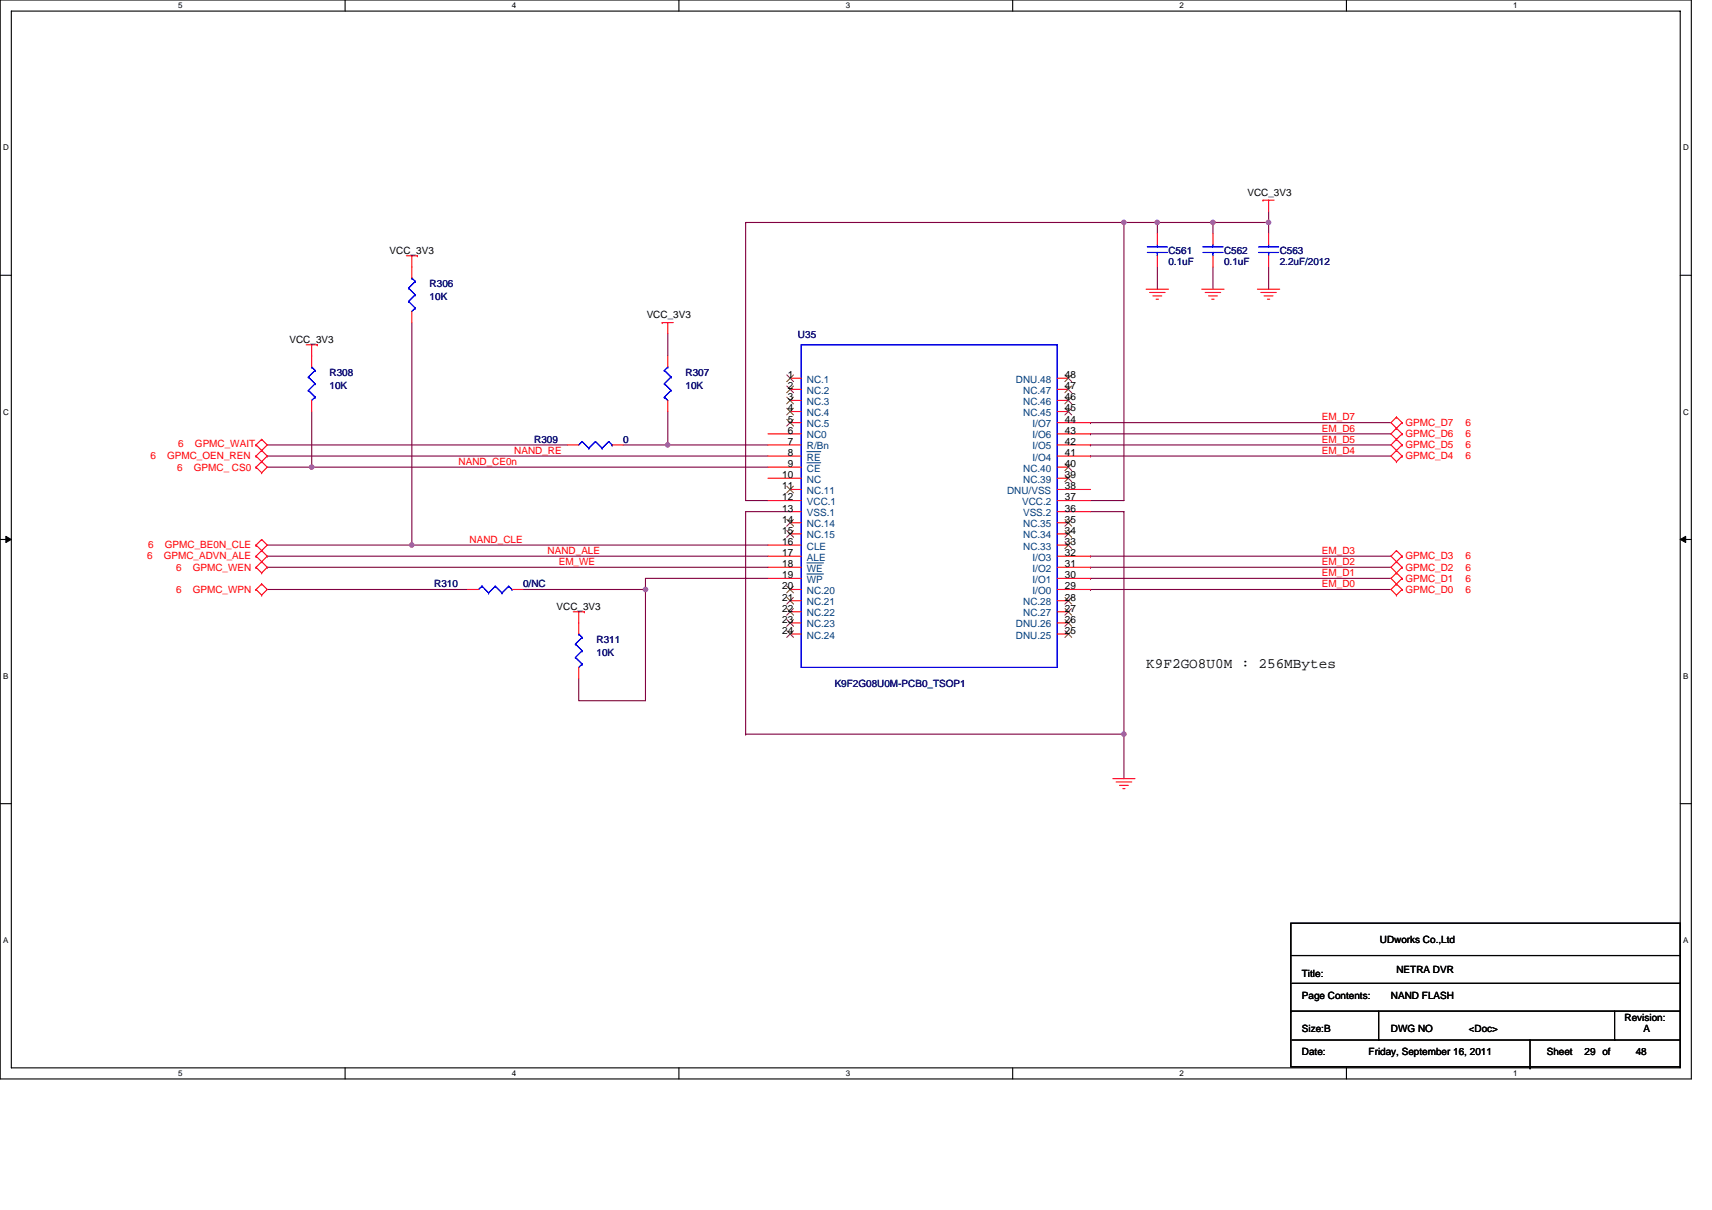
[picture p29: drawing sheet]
<svg xmlns="http://www.w3.org/2000/svg" width="297mm" height="210mm" viewBox="0 0 297 210" stroke-linecap="round" stroke-linejoin="round" font-family="sans-serif">
<defs><g id="words">
<text font-size="2.5" x="198.9" y="115.9">K9F2GO8U0M : 256MBytes</text>
<g font-size="1.7">
<text x="216.4" y="34">VCC_3V3</text>
<text x="67.6" y="44">VCC_3V3</text>
<text x="50.2" y="59.5">VCC_3V3</text>
<text x="112.2" y="55.2">VCC_3V3</text>
<text x="136.7" y="65.6">1</text>
<text x="184.8" y="65.6">48</text>
<text x="136.7" y="67.5">2</text>
<text x="136.7" y="69.5">3</text>
<text x="136.7" y="71.4">4</text>
<text x="184.8" y="71.4">45</text>
<text x="184.8" y="69.5">46</text>
<text x="184.8" y="67.5">47</text>
<text x="136.7" y="73.3">5</text>
<text x="136.7" y="75.3">6</text>
<text x="136.7" y="77.2">7</text>
<text x="184.8" y="73.3">44</text>
<text x="184.8" y="75.3">43</text>
<text x="184.8" y="77.2">42</text>
<text x="135.7" y="83">10</text>
<text x="136.7" y="79.1">8</text>
<text x="136.7" y="81">9</text>
<text x="184.8" y="83">39</text>
<text x="184.8" y="81">40</text>
<text x="184.8" y="79.1">41</text>
<text x="135.7" y="86.8">12</text>
<text x="135.7" y="84.9">11</text>
<text x="135.7" y="88.8">13</text>
<text x="184.8" y="88.8">36</text>
<text x="184.8" y="86.8">37</text>
<text x="184.8" y="84.9">38</text>
<text x="135.7" y="94.6">16</text>
<text x="135.7" y="90.7">14</text>
<text x="135.7" y="92.6">15</text>
<text x="184.8" y="94.6">33</text>
<text x="184.8" y="92.6">34</text>
<text x="184.8" y="90.7">35</text>
<text x="135.7" y="96.5">17</text>
<text x="135.7" y="98.4">18</text>
<text x="135.7" y="100.4">19</text>
<text x="184.8" y="96.5">32</text>
<text x="184.8" y="98.4">31</text>
<text x="184.8" y="100.4">30</text>
<text x="96.6" y="105.8">VCC_3V3</text>
<text x="135.7" y="102.3">20</text>
<text x="135.7" y="104.2">21</text>
<text x="135.7" y="106.2">22</text>
<text x="184.8" y="106.2">27</text>
<text x="184.8" y="104.2">28</text>
<text x="184.8" y="102.3">29</text>
<text x="135.7" y="108.1">23</text>
<text x="135.7" y="110">24</text>
<text x="184.8" y="110">25</text>
<text x="184.8" y="108.1">26</text>
<text x="239.4" y="163.7">UDworks Co.,Ltd</text>
<text x="225.9" y="169.5">Title:</text>
<text x="225.9" y="173.4">Page Contents:</text>
<text x="241.3" y="173.4">NAND FLASH</text>
<text x="242.3" y="168.9">NETRA DVR</text>
<text x="225.9" y="179.1">Size:B</text>
<text x="241.3" y="179.1">DWG NO</text>
<text x="254.8" y="179.1">&lt;Doc&gt;</text>
<text x="281.9" y="177.2">Revision:</text>
<text x="285.2" y="179.1">A</text>
<text x="225.9" y="183">Date:</text>
<text x="237.5" y="183">Friday, September 16, 2011</text>
<text x="268.4" y="183">Sheet</text>
<text x="274.9" y="183">29 of</text>
<text x="283.8" y="183">48</text>
</g>
<g font-size="1.7" fill="#000080">
<text x="202.7" y="44">C561</text>
<text x="202.7" y="45.9">0.1uF</text>
<text x="212.4" y="44">C562</text>
<text x="212.4" y="45.9">0.1uF</text>
<text x="222" y="44">C563</text>
<text x="222" y="45.9">2.2uF/2012</text>
<text x="74.5" y="49.8">R306</text>
<text x="74.5" y="52.1">10K</text>
<text x="138.4" y="58.7">U35</text>
<text x="57.2" y="65.2">R308</text>
<text x="119" y="65.2">R307</text>
<text x="57.2" y="67.6">10K</text>
<text x="119" y="67.6">10K</text>
<text x="92.7" y="76.8">R309</text>
<text x="108.1" y="76.8">0</text>
<text x="75.3" y="101.9">R310</text>
<text x="90.8" y="101.9">0/NC</text>
<text x="103.5" y="111.6">R311</text>
<text x="103.5" y="113.9">10K</text>
<text x="144.8" y="119.3">K9F2G08U0M-PCB0_TSOP1</text>
</g>
<g font-size="1.7" fill="#004080">
<text x="140" y="66.4">NC.1</text>
<text x="140" y="68.3">NC.2</text>
<text x="140" y="70.3">NC.3</text>
<text x="176.3" y="66.4">DNU.48</text>
<text x="177.5" y="70.3">NC.46</text>
<text x="177.5" y="68.3">NC.47</text>
<text x="140" y="72.2">NC.4</text>
<text x="140" y="74.1">NC.5</text>
<text x="140" y="76.1">NC0</text>
<text x="140" y="78">R/Bn</text>
<text x="177.5" y="72.2">NC.45</text>
<text x="179.2" y="74.1">I/O7</text>
<text x="179.2" y="76.1">I/O6</text>
<text x="179.2" y="78">I/O5</text>
<text x="140" y="79.9">RE</text>
<text x="140" y="81.9">CE</text>
<text x="140" y="83.8">NC</text>
<text x="177.5" y="83.8">NC.39</text>
<text x="177.5" y="81.9">NC.40</text>
<text x="179.2" y="79.9">I/O4</text>
<text x="140" y="87.7">VCC.1</text>
<text x="140" y="85.7">NC.11</text>
<text x="140" y="89.6">VSS.1</text>
<text x="174.7" y="85.7">DNU/VSS</text>
<text x="177.3" y="87.7">VCC.2</text>
<text x="177.5" y="89.6">VSS.2</text>
<text x="140" y="95.4">CLE</text>
<text x="140" y="91.5">NC.14</text>
<text x="140" y="93.4">NC.15</text>
<text x="177.5" y="95.4">NC.33</text>
<text x="177.5" y="93.4">NC.34</text>
<text x="177.5" y="91.5">NC.35</text>
<text x="140" y="97.3">ALE</text>
<text x="140" y="99.2">WE</text>
<text x="140" y="101.2">WP</text>
<text x="179.2" y="97.3">I/O3</text>
<text x="179.2" y="99.2">I/O2</text>
<text x="179.2" y="101.2">I/O1</text>
<text x="140" y="103.1">NC.20</text>
<text x="140" y="105">NC.21</text>
<text x="140" y="107">NC.22</text>
<text x="177.5" y="107">NC.27</text>
<text x="177.5" y="105">NC.28</text>
<text x="179.2" y="103.1">I/O0</text>
<text x="140" y="108.9">NC.23</text>
<text x="140" y="110.8">NC.24</text>
<text x="176.3" y="110.8">DNU.25</text>
<text x="176.3" y="108.9">DNU.26</text>
</g>
<g font-size="1.7" fill="#f00">
<text x="30.9" y="77.6">6</text>
<text x="33.8" y="77.6">GPMC_WAIT</text>
<text x="229.4" y="76.8">EM_D5</text>
<text x="229.4" y="74.9">EM_D6</text>
<text x="229.4" y="73">EM_D7</text>
<text x="243.8" y="75.9">GPMC_D6</text>
<text x="243.8" y="77.8">GPMC_D5</text>
<text x="243.8" y="73.9">GPMC_D7</text>
<text x="254.3" y="75.9">6</text>
<text x="254.3" y="77.8">6</text>
<text x="254.3" y="73.9">6</text>
<text x="26.1" y="79.7">6</text>
<text x="29" y="79.7">GPMC_OEN_REN</text>
<text x="30.7" y="81.7">6</text>
<text x="33.6" y="81.7">GPMC_ CS0</text>
<text x="79.6" y="80.7">NAND_CE0n</text>
<text x="89.2" y="78.8">NAND_RE</text>
<text x="229.4" y="78.8">EM_D4</text>
<text x="243.8" y="79.7">GPMC_D4</text>
<text x="254.3" y="79.7">6</text>
<text x="25.7" y="95.2">6</text>
<text x="28.6" y="95.2">GPMC_BE0N_CLE</text>
<text x="81.5" y="94.2">NAND_CLE</text>
<text x="25.5" y="97.1">6</text>
<text x="28.4" y="97.1">GPMC_ADVN_ALE</text>
<text x="30.5" y="99">6</text>
<text x="33.4" y="99">GPMC_WEN</text>
<text x="95" y="96.1">NAND_ALE</text>
<text x="96.9" y="98.1">EM_WE</text>
<text x="229.4" y="101.9">EM_D0</text>
<text x="229.4" y="100">EM_D1</text>
<text x="229.4" y="98.1">EM_D2</text>
<text x="229.4" y="96.1">EM_D3</text>
<text x="243.8" y="101">GPMC_D1</text>
<text x="243.8" y="97.1">GPMC_D3</text>
<text x="243.8" y="99">GPMC_D2</text>
<text x="254.3" y="101">6</text>
<text x="254.3" y="97.1">6</text>
<text x="254.3" y="99">6</text>
<text x="30.5" y="102.9">6</text>
<text x="33.4" y="102.9">GPMC_WPN</text>
<text x="243.8" y="102.9">GPMC_D0</text>
<text x="254.3" y="102.9">6</text>
</g>
<g font-size="1.4">
<text x="30.9" y="1.5">5</text>
<text x="88.8" y="1.5">4</text>
<text x="146.7" y="1.5">3</text>
<text x="204.7" y="1.5">2</text>
<text x="262.6" y="1.5">1</text>
<text x=".5" y="26.1">D</text>
<text x="292" y="26.1">D</text>
<text x=".5" y="71.9">C</text>
<text x="292" y="71.9">C</text>
<text x=".5" y="117.8">B</text>
<text x="292" y="117.8">B</text>
<text x=".5" y="163.6">A</text>
<text x="292" y="163.6">A</text>
<text x="30.9" y="186.8">5</text>
<text x="88.8" y="186.8">4</text>
<text x="146.7" y="186.8">3</text>
<text x="204.7" y="186.8">2</text>
<text x="262.6" y="186.8">1</text>
</g>
</g></defs>
<path d="M0 0h293.5v187.2h-293.5zM2 1.9h289.5v183.4h-289.5z" fill="none" stroke="#000" stroke-width=".19"/>
<g fill="#fff">
<path d="M30.9 .2h.8v1.6h-.8z"/>
<path d="M30.9 185.5h.8v1.6h-.8z"/>
</g>
<path d="M59.9 0v1.9M59.9 185.3v1.9" fill="none" stroke="#000" stroke-width=".19"/>
<g fill="#fff">
<path d="M88.8 .2h.8v1.6h-.8z"/>
<path d="M88.8 185.5h.8v1.6h-.8z"/>
</g>
<path d="M117.8 0v1.9M117.8 185.3v1.9" fill="none" stroke="#000" stroke-width=".19"/>
<g fill="#fff">
<path d="M146.7 .2h.8v1.6h-.8z"/>
<path d="M146.7 185.5h.8v1.6h-.8z"/>
</g>
<path d="M175.7 0v1.9M175.7 185.3v1.9" fill="none" stroke="#000" stroke-width=".19"/>
<g fill="#fff">
<path d="M204.7 .2h.7v1.6h-.7z"/>
<path d="M204.7 185.5h.7v1.6h-.7z"/>
</g>
<path d="M233.6 0v1.9M233.6 185.3v1.9" fill="none" stroke="#000" stroke-width=".19"/>
<g fill="#fff">
<path d="M262.6 .2h.7v1.6h-.7z"/>
<path d="M262.6 185.5h.7v1.6h-.7z"/>
<path d="M.5 24.8h1v1.6h-1z"/>
<path d="M292 24.8h1v1.6h-1z"/>
<path d="M.5 70.7h1v1.5h-1z"/>
<path d="M292 70.7h1v1.5h-1z"/>
</g>
<path d="M0 47.8h2M291.5 47.8h2" fill="none" stroke="#000" stroke-width=".19"/>
<g fill="#fff">
<path d="M.5 116.5h.9v1.6h-.9z"/>
<path d="M292 116.5h.9v1.6h-.9z"/>
</g>
<path d="M0 93.6h2M291.5 93.6h2" fill="none" stroke="#000" stroke-width=".19"/>
<path d="M1 93.1l1 .5-1 .5zM291.5 93.6l1-.5v1z" fill="#000" stroke="#000" stroke-width=".17"/>
<g fill="#fff">
<path d="M.5 162.4h.9v1.5h-.9z"/>
<path d="M292 162.4h.9v1.5h-.9z"/>
</g>
<path d="M0 139.5h2M291.5 139.5h2M224 160.2h67.5v24.9h-67.5zM224 165.8h67.5M224 175.5h.1M224 175.5h67.5M224.2 170.6h67.3M239.2 175.5v5M280.1 175.5v5M224.2 180.5h67.3M265.5 185.3h.1M265.5 180.5v4.8" fill="none" stroke="#000" stroke-width=".19"/>
<g fill="none" stroke="#800040" stroke-width=".19">
<path d="M129.4 38.6v48.3h3.8M129.4 38.6h.1M129.4 38.6h90.7M195 38.6h.1M195 38.6v48.3h-5.8M200.8 38.6h.1M200.8 38.6v1.9M210.5 38.6h.1M210.5 38.6v1.9M220.1 36.7v1.9M220.1 38.6v1.9M71.5 56v38.6"/>
<path d="M115.9 57.9v3.9M200.8 46.3v3.9M210.5 46.3v3.9M220.1 46.3v3.9M46.4 79.1h.1M46.4 77.2h52.1M46.4 79.1h86.8M54.1 71.4v9.7M108.1 77.2h7.8M115.9 77.2h.1M115.9 71.4v5.8M115.9 77.2h17.3"/>
<path d="M189.2 79.1h.1M189.2 77.2h.1M189.2 75.3h.1M189.2 73.3h.1M189.2 79.1h52.1M189.2 77.2h52.1M189.2 75.3h52.1M189.2 73.3h52.1M46.4 96.5h.1M46.4 94.6h25.1M46.4 98.4h.1M46.4 81.1h7.7"/>
<path d="M46.4 98.4h86.8M46.4 96.5h86.8M54.1 81.1h.1M54.1 81.1h79.1M71.5 94.6h.1M71.5 94.6h61.7M137.1 88.8h-7.7v38.6M189.2 98.4h.1M189.2 96.5h.1M189.2 88.8h5.8v38.6M189.2 98.4h52.1M189.2 96.5h52.1"/>
<path d="M46.4 102.3h34.7M90.8 102.3h21.2M112 102.3h.1M112 102.3v19.3h-11.6v-3.8M133.2 100.4h-21.2v1.9M189.2 102.3h.1M189.2 100.4h.1M189.2 102.3h52.1M189.2 100.4h52.1M129.4 127.4h.1M129.4 127.4h65.6M195 127.4v7.7"/>
</g>
<g fill="#f0f" stroke="#f0f" stroke-width=".19">
<circle cx="200.8" cy="38.6" r=".38"/>
<circle cx="195" cy="38.6" r=".38"/>
<circle cx="54.1" cy="81.1" r=".38"/>
<circle cx="210.4" cy="38.6" r=".38"/>
<circle cx="195" cy="127.4" r=".38"/>
<circle cx="112" cy="102.3" r=".38"/>
<circle cx="71.4" cy="94.6" r=".38"/>
<circle cx="115.8" cy="77.2" r=".38"/>
<circle cx="220.1" cy="38.6" r=".38"/>
</g>
<g fill="none" stroke="#f00" stroke-width=".19">
<path d="M219.1 34.7h.1M219.1 34.7h2M220.1 34.7v2M53.1 59.8h2M54.1 59.8v3.9M55.1 59.8h.1M70.5 44.4h1.9M71.5 44.4v3.9M71.5 54v2M72.4 44.4h.1M114.9 56h.1M114.9 56h1.9"/>
<path d="M115.9 56v1.9M198.9 50.2h3.8M199.4 50.8h2.7M200 51.4h1.6M200.6 51.9h.4M200.8 40.5v2M200.8 44.4v1.9M208.5 50.2h3.9M209.1 50.8h2.7M209.7 51.4h1.5M210.2 51.9h.4M210.5 40.5v2"/>
<path d="M210.5 44.4v1.9M218.2 50.2h3.8M218.8 50.8h2.6M219.3 51.4h1.6M219.9 51.9h.4M220.1 40.5v2M220.1 44.4v1.9M44.4 77.2h.1M44.4 79.1h.1M44.4 77.2l1 1M44.4 79.1l1 1M45.4 76.2h.1"/>
<path d="M45.4 78.2h.1M45.4 76.2l1 1-1 1M45.4 76.2l-1 1M45.4 78.2l1 .9-1 1M45.4 78.2l-1 .9M54.1 69.5v1.9M98.5 77.2h1.9M106.2 77.2h1.9M115.9 61.8v1.9M115.9 69.5v1.9M133.2 77.2h5.8M133.2 75.3h5.8"/>
<path d="M133.2 79.1h5.8M137.1 73.3h1.9M137.1 65.6h1.9M137.1 67.6h1.9M137.1 69.5h1.9M137.1 71.4h1.9M183.4 77.2h5.8M183.4 73.3h5.8M183.4 75.3h5.8M183.4 79.1h5.8M183.4 65.6h2M183.4 67.6h2"/>
<path d="M183.4 69.5h2M183.4 71.4h2M242.3 74.3h.1M242.3 76.2h.1M242.3 78.2h.1M242.3 72.4h.1M242.3 74.3l-1 1 2 1.9M242.3 74.3l1 1M242.3 78.2l-1 .9 1 1M242.3 76.2l-1 1 2 1.9M242.3 72.4l-1 .9 1 1M242.3 72.4l1 .9"/>
<path d="M243.3 75.3h.1M243.3 79.1h.1M243.3 77.2h.1M243.3 73.3h.1M243.3 75.3l-1 .9M243.3 79.1l-1 1M243.3 77.2l-1 1M243.3 73.3l-1 1M44.4 94.6h.1M44.4 96.5h.1M44.4 98.4h.1M44.4 81.1h.1"/>
<path d="M44.4 94.6l1 .9M44.4 96.5l1 1M44.4 98.4l1 1M44.4 81.1l1 .9M45.4 93.6h.1M45.4 95.5h.1M45.4 97.5h.1M45.4 99.4h.1M45.4 80.1h.1M45.4 82h.1M45.4 93.6l1 1-1 .9M45.4 93.6l-1 1"/>
<path d="M45.4 95.5l1 1-1 1M45.4 95.5l-1 1M45.4 97.5l1 .9-1 1M45.4 97.5l-1 .9M45.4 80.1l1 1-1 .9M45.4 80.1l-1 1M133.2 86.9h5.8M133.2 96.5h5.8M133.2 98.4h5.8M133.2 81.1h5.8M133.2 94.6h5.8M133.2 83h5.8"/>
<path d="M137.1 88.8h1.9M137.1 84.9h1.9M137.1 90.7h1.9M137.1 92.6h1.9M183.4 86.9h5.8M183.4 96.5h5.8M183.4 98.4h5.8M183.4 88.8h5.8M183.4 81.1h2M183.4 84.9h5.8M183.4 94.6h2M183.4 83h2"/>
<path d="M183.4 90.7h2M183.4 92.6h2M242.3 99.4h.1M242.3 95.5h.1M242.3 97.5h.1M242.3 80.1h.1M242.3 99.4l1 1M242.3 95.5l-1 1 2 1.9M242.3 95.5l1 1M242.3 97.5l-1 .9 1 1M243.3 96.5h.1M243.3 98.4h.1"/>
<path d="M243.3 98.4l-2 2 1 .9M243.3 96.5l-1 1M44.4 102.3h.1M44.4 102.3l1 1M45.4 101.3h.1M45.4 103.3h.1M45.4 101.3l1 1-1 1M45.4 101.3l-1 1M81.1 102.3h1.9M88.8 102.3h2M99.5 106.2h1.9M100.4 106.2v3.8"/>
<path d="M100.4 115.8v2M101.4 106.2h.1M133.2 100.4h5.8M137.1 106.2h1.9M137.1 102.3h1.9M137.1 104.2h1.9M137.1 108.1h1.9M137.1 110h1.9M183.4 106.2h2M183.4 100.4h5.8M183.4 102.3h5.8M183.4 104.2h2"/>
<path d="M183.4 108.1h2M183.4 110h2M242.3 101.3h.1M242.3 103.3h.1M242.3 101.3l1 1M243.3 100.4h.1M243.3 102.3h.1M243.3 100.4l-2 1.9 1 1M243.3 102.3l-1 1M193.1 135.1h3.8M193.7 135.7h2.7M194.2 136.3h1.6"/>
<path d="M194.8 136.9h.4"/>
</g>
<g fill="none" stroke="#00f" stroke-width=".19">
<path d="M70.9 52.3h.1M70.9 50h.1M70.9 52.3l1.1 1.2M70.9 50l1.1 1.2M71.5 48.3h.1M71.5 48.3l.5 .5M72 53.5h.1M72 51.2h.1M72 48.8h.1M72 53.5l-.5 .5M72 51.2l-1.1 1.1M72 48.8l-1.1 1.2"/>
<path d="M139 59.8h44.4v56h-44.4zM199.1 43.8h3.4M199.1 42.8h3.4M200.8 42.5v.3M200.8 43.8h.1M200.8 43.8v.6M208.7 43.8h3.5M208.7 42.8h3.5M210.5 42.5v.3M210.5 43.8h.1M210.5 43.8v.6M218.4 43.8h3.4"/>
<path d="M218.4 42.8h3.4M220.1 42.5v.3M220.1 43.8h.1M220.1 43.8v.6M53.5 67.8h.1M53.5 65.4h.1M53.5 67.8l1.2 1.1M53.5 65.4l1.2 1.2M54.1 63.7h.1M54.1 63.7l.6 .6M54.7 68.9h.1M54.7 66.6h.1"/>
<path d="M54.7 64.3h.1M54.7 68.9l-.6 .6M54.7 66.6l-1.2 1.2M54.7 64.3l-1.2 1.1M101 76.6h.1M101 76.6l-.6 .6M101 76.6l1.1 1.2M102.1 77.8h.1M103.3 76.6h.1M103.3 76.6l-1.2 1.2M103.3 76.6l1.2 1.2M104.5 77.8h.1"/>
<path d="M105.6 76.6h.1M105.6 76.6l-1.1 1.2M105.6 76.6l.6 .6M106.2 77.2h.1M115.3 68.9h.1M115.3 66.6h.1M115.3 64.3h.1M115.3 68.9l.6 .6M115.3 66.6l1.1 1.2M115.3 64.3l1.1 1.1M115.9 63.7h.1M115.9 63.7l-.6 .6"/>
<path d="M116.4 67.8h.1M116.4 65.4h.1M116.4 67.8l-1.1 1.1M116.4 65.4l-1.1 1.2M83.6 101.7h.1M83.6 101.7l-.6 .6M83.6 101.7l1.2 1.2M84.8 102.9h.1M85.9 101.7h.1M85.9 101.7l-1.1 1.2M85.9 101.7l1.2 1.2M87.1 102.9h.1"/>
<path d="M88.3 101.7h.1M88.3 101.7l-1.2 1.2M88.3 101.7l.5 .6M88.8 102.3h.1M99.8 114.1h.1M99.8 111.8h.1M99.8 114.1l1.2 1.1M99.8 111.8l1.2 1.1M100.4 110h.1M100.4 110l.6 .6M101 115.2h.1M101 112.9h.1"/>
<path d="M101 110.6h.1M101 115.2l-.6 .6M101 112.9l-1.2 1.2M101 110.6l-1.2 1.2"/>
</g>
<path d="M140 78.4h2.4M140 80.3h2.4M140 97.7h2.9M140 99.6h2.9" fill="none" stroke="#004080" stroke-width=".17"/>
<g fill="none" stroke="#804000" stroke-width=".17">
<path d="M136.5 65.1l1.2 1.1M136.5 67l1.2 1.2M136.5 68.9l1.2 1.2M136.5 70.8l1.2 1.2M136.5 72.8l1.2 1.1M137.7 65.1l-1.2 1.1M137.7 67l-1.2 1.2M137.7 68.9l-1.2 1.2M137.7 70.8l-1.2 1.2M137.7 72.8l-1.2 1.1M184.8 70.8l1.1 1.2M184.8 68.9l1.1 1.2"/>
<path d="M184.8 67l1.1 1.2M184.8 65.1l1.1 1.1M185.9 70.8l-1.1 1.2M185.9 68.9l-1.1 1.2M185.9 67l-1.1 1.2M185.9 65.1l-1.1 1.1M136.5 84.4l1.2 1.1M136.5 90.1l1.2 1.2M136.5 92.1l1.2 1.1M137.7 84.4l-1.2 1.1M137.7 90.1l-1.2 1.2M137.7 92.1l-1.2 1.1"/>
<path d="M184.8 94l1.1 1.2M184.8 92.1l1.1 1.1M184.8 90.1l1.1 1.2M184.8 82.4l1.1 1.2M184.8 80.5l1.1 1.2M185.9 94l-1.1 1.2M185.9 92.1l-1.1 1.1M185.9 90.1l-1.1 1.2M185.9 82.4l-1.1 1.2M185.9 80.5l-1.1 1.2M136.5 101.7l1.2 1.2M136.5 103.7l1.2 1.1"/>
<path d="M136.5 105.6l1.2 1.2M136.5 107.5l1.2 1.2M136.5 109.5l1.2 1.1M137.7 101.7l-1.2 1.2M137.7 103.7l-1.2 1.1M137.7 105.6l-1.2 1.2M137.7 107.5l-1.2 1.2M137.7 109.5l-1.2 1.1M184.8 109.5l1.1 1.1M184.8 107.5l1.1 1.2M184.8 105.6l1.1 1.2M184.8 103.7l1.1 1.1"/>
<path d="M185.9 109.5l-1.1 1.1M185.9 107.5l-1.1 1.2M185.9 105.6l-1.1 1.2M185.9 103.7l-1.1 1.1"/>
</g>
<use href="#words"/>
</svg>
